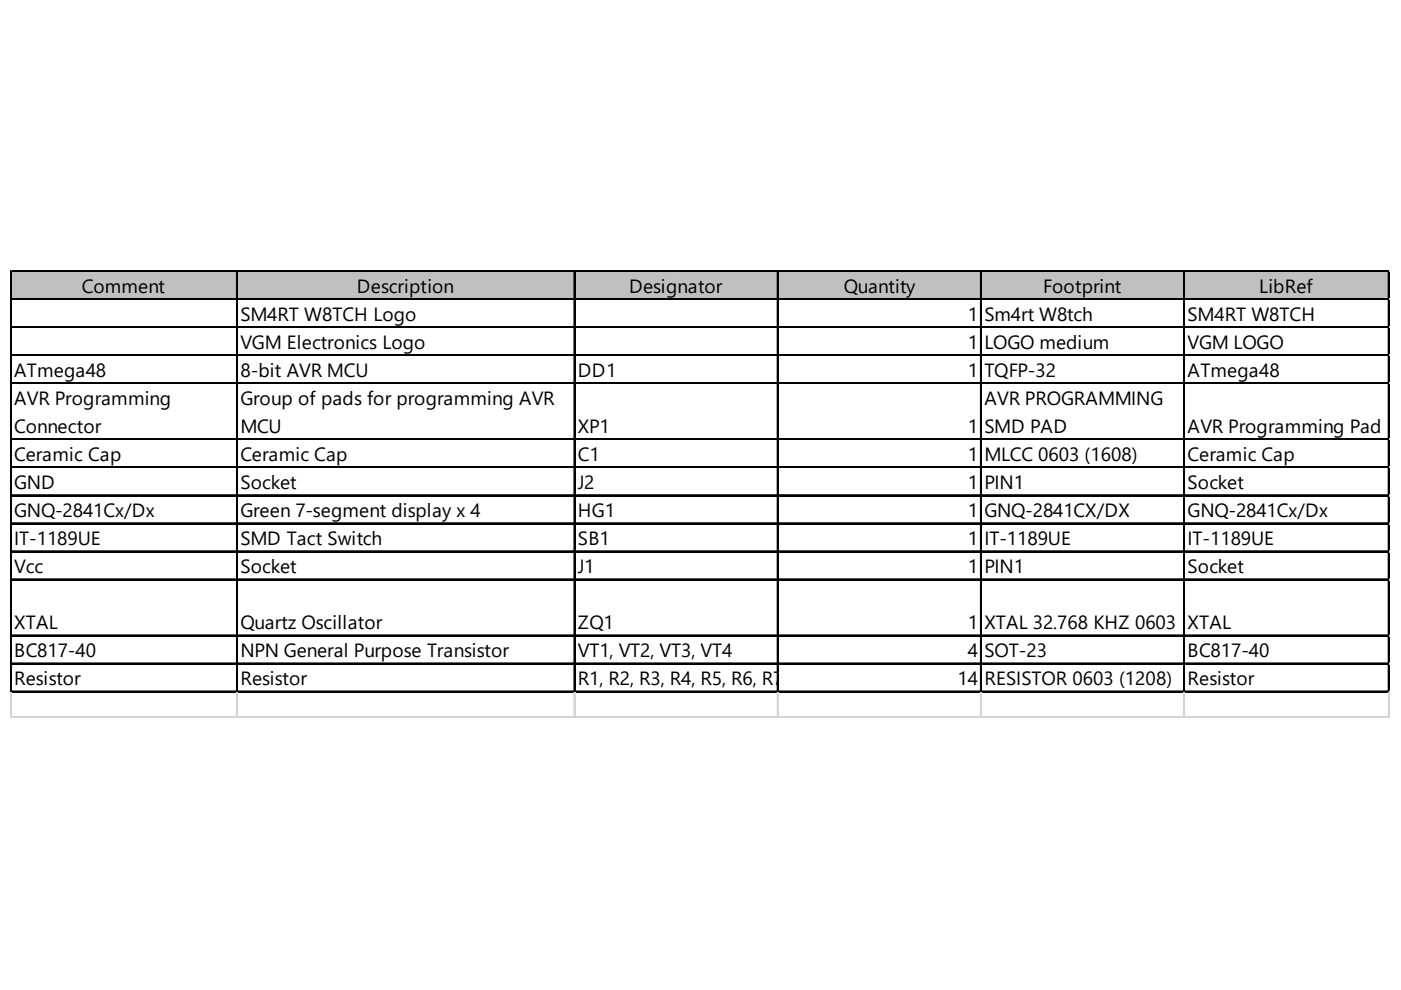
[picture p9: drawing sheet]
<svg xmlns="http://www.w3.org/2000/svg" width="297mm" height="210mm" viewBox="0 0 297 210" stroke-linecap="round" stroke-linejoin="round" font-family="sans-serif">
<defs><g id="words">
<g font-size="4.1">
<text x="17.4" y="62">Comment</text>
<text x="75.6" y="62">Description</text>
<text x="133.4" y="62">Designator</text>
<text x="178.9" y="62">Quantity</text>
<text x="221.2" y="62">Footprint</text>
<text x="267" y="62">LibRef</text>
<text x="51" y="68">SM4RT W8TCH Logo</text>
<text x="205.2" y="68">1</text>
<text x="208.7" y="68">Sm4rt W8tch</text>
<text x="251.8" y="68">SM4RT W8TCH</text>
<text x="51" y="73.9">VGM Electronics Logo</text>
<text x="205.2" y="73.9">1</text>
<text x="208.7" y="73.9">LOGO medium</text>
<text x="251.8" y="73.9">VGM LOGO</text>
<text x="3" y="79.9">ATmega48</text>
<text x="51" y="79.9">8-bit AVR MCU</text>
<text x="122.5" y="79.9">DD1</text>
<text x="205.2" y="79.9">1</text>
<text x="208.7" y="79.9">TQFP-32</text>
<text x="251.8" y="79.9">ATmega48</text>
<text x="3" y="85.8">AVR Programming</text>
<text x="51" y="85.8">Group of pads for programming AVR</text>
<text x="208.7" y="85.8">AVR PROGRAMMING</text>
<text x="3" y="91.7">Connector</text>
<text x="51" y="91.7">MCU</text>
<text x="122.5" y="91.7">XP1</text>
<text x="205.2" y="91.7">1</text>
<text x="208.7" y="91.7">SMD PAD</text>
<text x="251.8" y="91.7">AVR Programming Pad</text>
<text x="3" y="97.7">Ceramic Cap</text>
<text x="51" y="97.7">Ceramic Cap</text>
<text x="122.5" y="97.7">C1</text>
<text x="205.2" y="97.7">1</text>
<text x="208.7" y="97.7">MLCC 0603 (1608)</text>
<text x="251.8" y="97.7">Ceramic Cap</text>
<text x="3" y="103.6">GND</text>
<text x="51" y="103.6">Socket</text>
<text x="122.5" y="103.6">J2</text>
<text x="205.2" y="103.6">1</text>
<text x="208.7" y="103.6">PIN1</text>
<text x="251.8" y="103.6">Socket</text>
<text x="3" y="109.6">GNQ-2841Cx/Dx</text>
<text x="51" y="109.6">Green 7-segment display x 4</text>
<text x="122.5" y="109.6">HG1</text>
<text x="205.2" y="109.6">1</text>
<text x="208.7" y="109.6">GNQ-2841CX/DX</text>
<text x="251.8" y="109.6">GNQ-2841Cx/Dx</text>
<text x="3" y="115.5">IT-1189UE</text>
<text x="51" y="115.5">SMD Tact Switch</text>
<text x="122.5" y="115.5">SB1</text>
<text x="205.2" y="115.5">1</text>
<text x="208.7" y="115.5">IT-1189UE</text>
<text x="251.8" y="115.5">IT-1189UE</text>
<text x="3" y="121.5">Vcc</text>
<text x="51" y="121.5">Socket</text>
<text x="122.5" y="121.5">J1</text>
<text x="205.2" y="121.5">1</text>
<text x="208.7" y="121.5">PIN1</text>
<text x="251.8" y="121.5">Socket</text>
<text x="3" y="133.3">XTAL</text>
<text x="51" y="133.3">Quartz Oscillator</text>
<text x="122.5" y="133.3">ZQ1</text>
<text x="205.2" y="133.3">1</text>
<text x="208.7" y="133.3">XTAL 32.768 KHZ 0603</text>
<text x="251.8" y="133.3">XTAL</text>
<text x="3" y="139.3">BC817-40</text>
<text x="51" y="139.3">NPN General Purpose Transistor</text>
<text x="122.5" y="139.3">VT1, VT2, VT3, VT4</text>
<text x="205.2" y="139.3">4</text>
<text x="208.7" y="139.3">SOT-23</text>
<text x="251.8" y="139.3">BC817-40</text>
<text x="3" y="145.2">Resistor</text>
<text x="51" y="145.2">Resistor</text>
<text x="122.5" y="145.2">R1, R2, R3, R4, R5, R6, R7, R8, R9, R10, R11, R12,</text>
<text x="203" y="145.2">14R13, R14</text>
<text x="208.7" y="145.2">RESISTOR 0603 (1208)</text>
<text x="251.8" y="145.2">Resistor</text>
</g>
</g></defs>
<path d="M2.4 57.6h292.2v6h-292.2z" fill="#c0c0c0"/>
<g fill="none" stroke="#000" stroke-width=".27">
<path d="M2.2 57.4v89.4M2.3 57.4v89.4M2.5 57.4h292.1M2.5 57.5h292.1M50.2 57.7v89.1M50.3 57.7v89.1M121.7 57.7v89.1M121.9 57.7v89.1M164.8 57.7v89.1M164.9 57.7v89.1M207.9 57.7v89.1M208 57.7v89.1"/>
<path d="M251 57.7v89.1M251.1 57.7v89.1M294.4 57.7v89.1M294.5 57.7v89.1M2.5 63.3h292.1M2.5 63.5h292.1M2.5 69.3h292.1M2.5 69.4h292.1M2.5 75.2h292.1M2.5 75.3h292.1M2.5 81.2h292.1M2.5 81.3h292.1"/>
<path d="M2.5 93h292.1M2.5 93.2h292.1M2.5 99h292.1M2.5 99.1h292.1M2.5 104.9h292.1M2.5 105.1h292.1M2.5 110.9h292.1M2.5 111h292.1M2.5 116.8h292.1M2.5 116.9h292.1M2.5 122.8h292.1M2.5 122.9h292.1"/>
<path d="M2.5 134.6h292.1M2.5 134.8h292.1M2.5 140.6h292.1M2.5 140.7h292.1M2.5 146.5h292.1M2.5 146.7h292.1"/>
</g>
<g fill="none" stroke="#d4d4d4" stroke-width=".27">
<path d="M294.6 57.4h.1M2.2 146.8v5.5M2.3 146.8v5.5M50.2 146.8v5.5M50.3 146.8v5.5M121.7 146.8v5.5M121.9 146.8v5.5M164.8 146.8v5.5M164.9 146.8v5.5M207.9 146.8v5.5M208 146.8v5.5M251 146.8v5.5"/>
<path d="M251.1 146.8v5.5M294.4 146.8v5.5M294.5 146.8v5.5"/>
</g>
<path d="M294.6 57.4l.1 .3z" fill="#d4d4d4"/>
<path d="M294.6 63.3h.1" fill="none" stroke="#d4d4d4" stroke-width=".27"/>
<path d="M294.6 63.3l.1 .3z" fill="#d4d4d4"/>
<path d="M294.6 69.3h.1" fill="none" stroke="#d4d4d4" stroke-width=".27"/>
<path d="M294.6 69.3l.1 .2z" fill="#d4d4d4"/>
<path d="M294.6 75.2h.1" fill="none" stroke="#d4d4d4" stroke-width=".27"/>
<path d="M294.6 75.2l.1 .3z" fill="#d4d4d4"/>
<path d="M294.6 81.2h.1" fill="none" stroke="#d4d4d4" stroke-width=".27"/>
<path d="M294.6 81.2l.1 .2z" fill="#d4d4d4"/>
<path d="M294.6 93h.1" fill="none" stroke="#d4d4d4" stroke-width=".27"/>
<path d="M294.6 93l.1 .3z" fill="#d4d4d4"/>
<path d="M294.6 99h.1" fill="none" stroke="#d4d4d4" stroke-width=".27"/>
<path d="M294.6 99l.1 .3z" fill="#d4d4d4"/>
<path d="M294.6 104.9h.1" fill="none" stroke="#d4d4d4" stroke-width=".27"/>
<path d="M294.6 104.9l.1 .3z" fill="#d4d4d4"/>
<path d="M294.6 110.9h.1" fill="none" stroke="#d4d4d4" stroke-width=".27"/>
<path d="M294.6 110.9l.1 .2z" fill="#d4d4d4"/>
<path d="M294.6 116.8h.1" fill="none" stroke="#d4d4d4" stroke-width=".27"/>
<path d="M294.6 116.8l.1 .3z" fill="#d4d4d4"/>
<path d="M294.6 122.8h.1" fill="none" stroke="#d4d4d4" stroke-width=".27"/>
<path d="M294.6 122.8l.1 .2z" fill="#d4d4d4"/>
<path d="M294.6 134.6h.1" fill="none" stroke="#d4d4d4" stroke-width=".27"/>
<path d="M294.6 134.6l.1 .3z" fill="#d4d4d4"/>
<path d="M294.6 140.6h.1" fill="none" stroke="#d4d4d4" stroke-width=".27"/>
<path d="M294.6 140.6l.1 .3z" fill="#d4d4d4"/>
<path d="M294.6 146.5h.1" fill="none" stroke="#d4d4d4" stroke-width=".27"/>
<path d="M294.6 146.5l.1 .3z" fill="#d4d4d4"/>
<path d="M2.2 151.9h292.5M2.2 152.1h292.5" fill="none" stroke="#d4d4d4" stroke-width=".27"/>
<use href="#words"/>
</svg>
